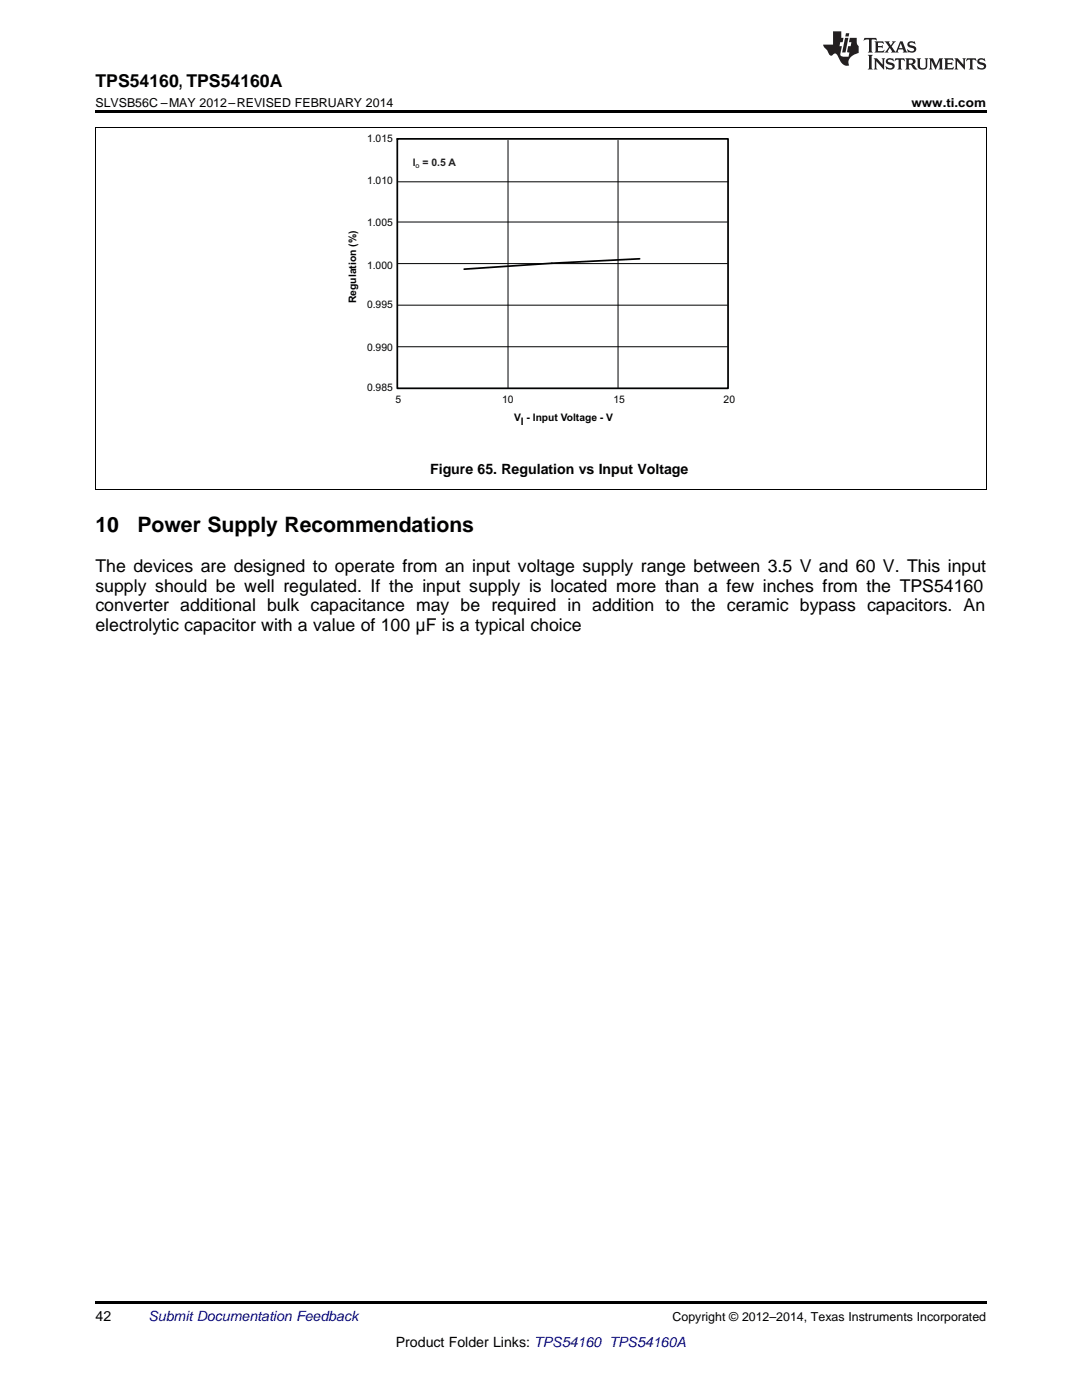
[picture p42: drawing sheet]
<svg xmlns="http://www.w3.org/2000/svg" width="216mm" height="279mm" viewBox="0 0 216 279" stroke-linecap="round" stroke-linejoin="round" font-family="sans-serif">
<defs><g id="words">
<g font-size="4.2">
<text x="19" y="106.2">10</text>
<text x="27.4" y="106.2">Power Supply Recommendations</text>
</g>
<g font-size="3.5">
<text x="19" y="17.3">TPS54160, TPS54160A</text>
<text x="19" y="114.2">The devices are designed to operate from an input voltage supply range between 3.5 V and 60 V. This input</text>
<text x="19" y="118.1">supply should be well regulated. If the input supply is located more than a few inches from the TPS54160</text>
<text x="19" y="122">converter additional bulk capacitance may be required in addition to the ceramic bypass capacitors. An</text>
<text x="19" y="125.9">electrolytic capacitor with a value of 100 μF is a typical choice</text>
</g>
<g font-size="2.8">
<text x="85.8" y="94.7">Figure 65. Regulation vs Input Voltage</text>
<text x="19" y="263.6">42</text>
<text x="79" y="268.9">Product Folder Links: TPS54160 TPS54160A</text>
</g>
<text font-size="2.8" fill="#0000c8" x="29.6" y="263.6">Submit Documentation Feedback</text>
<g font-size="2.5">
<text x="19" y="21.4">SLVSB56C –MAY 2012–REVISED FEBRUARY 2014</text>
<text x="181.9" y="21.4">www.ti.com</text>
<text x="134.2" y="263.6">Copyright © 2012–2014, Texas Instruments Incorporated</text>
</g>
<g font-size="2.1" fill="#010202">
<text x="73.2" y="28.4">1.015</text>
<text x="73.2" y="36.7">1.010</text>
<text x="73.2" y="45">1.005</text>
<text x="73.2" y="53.6">1.000</text>
<text x="71.1" y="60.5" transform="rotate(-90 71.1 60.5)">Regulation (%)</text>
<text x="73.2" y="61.4">0.995</text>
<text x="73.2" y="70">0.990</text>
<text x="73.2" y="78">0.985</text>
<text x="78.9" y="80.5">5</text>
<text x="100.2" y="80.5">10</text>
<text x="122.4" y="80.5">15</text>
<text x="144.4" y="80.5">20</text>
<text x="102.6" y="84.1">V - Input Voltage - V</text>
<text x="103.9" y="84.9">I</text>
</g>
<text font-size="2.1" fill="#231f20" x="82.3" y="33.1">I = 0.5 A</text>
<text font-size="1" fill="#231f20" x="82.9" y="33.5">O</text>
</g></defs>
<path d="M19 259.7h177.8v.5h-177.8z" fill="#000"/>
<path d="M19.1 25.4v72.3M196.8 25.4v72.3M19 97.7h177.8" fill="none" stroke="#000" stroke-width=".2"/>
<path d="M79.3 27.7h66v49.8h-66z" fill="none" stroke="#010202" stroke-width=".35"/>
<path d="M79.4 52.6h65.7M79.4 44.3h65.7M79.4 69.2h65.7M79.4 60.9h65.7" fill="none" stroke="#010202" stroke-width=".2"/>
<path d="M81.8 30.9h9.8v2.8h-9.8z" fill-rule="evenodd" fill="#fff"/>
<path d="M79.4 36.3h65.9M101.4 28v49.4M123.3 28v49.4" fill="none" stroke="#010202" stroke-width=".2"/>
<path d="M127.6 51.6l-17.5 .9-17.5 1.2" fill="none" stroke="#010202" stroke-width=".35"/>
<path d="M19 25.3h177.8" fill="none" stroke="#000" stroke-width=".2"/>
<path d="M19 22h177.8v.5h-177.8z" fill="#000"/>
<g fill="#231f20">
<path d="M172.5 7.6l-.1 .5 .4-.2h.6v.1v2.1l-.2 .4h.9l-.2-.4v-2.1l.1-.1h.5l.5 .2-.2-.5zM174.5 8.3l.2 .3v1.5l-.2 .4h1.8l.2-.6a1.04 1.04 0 0 1-1.3 .2v-.7h.6l.3 .2v-.6l-.3 .2h-.6v-.6l.8-.1 .4 .3-.2-.5zM176.5 8.3l.9 1.1-.9 1.1h.8l-.2-.2 .4-.7 .5 .7-.2 .2h1.5l-.2-.2 .2-.4h.9l.1 .4-.2 .2h1l-.3-.3-.7-1.9h-.5l-.9 2-.8-1 .9-1h-.8l.1 .3-.4 .5-.3-.6 .1-.2zM179.7 8.6l.4 1h-.7zM181.3 8.4a.63 .63 0 0 0-.2 .7 .63 .63 0 0 0 .6 .4l.6 .2 .1 .2a.75 .75 0 0 1-.7 .4 .75 .75 0 0 1-.6-.5l.1 .7 .1-.1a1.11 1.11 0 0 0 1.5-.6 1.13 1.13 0 0 0-1.2-.8l-.1-.4a1.04 1.04 0 0 1 1.2 .2l-.2-.5-.2 .1-.4-.2zM173.2 10.9l.2 .4v2.2l-.2 .4h1l-.3-.4v-2.2l.3-.4zM174.3 11.6l.3 .4v1.5l-.3 .4h.8l-.2-.4v-1.3l1.5 1.7v-1.9l.2-.4h-.7l.2 .4v.9l-1.1-1.3zM177 11.8a.62 .62 0 0 0-.2 .7 .62 .62 0 0 0 .6 .4l.6 .1 .1 .3a.76 .76 0 0 1-.7 .3 .76 .76 0 0 1-.7-.4l.2 .7 .1-.1a1.11 1.11 0 0 0 1.5-.6 1.13 1.13 0 0 0-1.2-.8l-.1-.4a1.04 1.04 0 0 1 1.2 .2l-.2-.6-.2 .1-.5-.1zM178.7 11.6l-.2 .6a.61 .61 0 0 1 .8-.3v1.6l-.2 .4h.9l-.2-.4v-1.6a.63 .63 0 0 1 .7 .3l-.1-.6zM180.6 11.6l.3 .4v1.5l-.3 .4h1l-.2-.2-.1-.8 .6 .2a.76 .76 0 0 0 1.2 .7l-1-1a.58 .58 0 0 0 .6-.5 .58 .58 0 0 0-.5-.6zM181.4 11.9h.1a.45 .45 0 0 1 .5 .1 .45 .45 0 0 1 .1 .5l-.8 .2zM182.9 11.6l.2 .2a2.17 2.17 0 0 0 .3 1.9 .99 .99 0 0 0 1.6-.6v-1.1l.2-.4h-.7l.2 .2a1.92 1.92 0 0 1-.2 1.8 .6 .6 0 0 1-.9-.5v-1.1l.2-.4zM185.4 11.6l.2 .4v1.5l-.2 .4h.7l-.2-.4v-1.4l.8 1.8 .8-1.8v1.4l-.2 .4h.9l-.2-.4v-1.5l.2-.4h-.8l-.6 1.5-.6-1.5zM188.4 11.6l.2 .4v1.5l-.2 .4h1.8l.1-.6a1.04 1.04 0 0 1-1.2 .1v-.6h.5l.4 .2v-.6l-.4 .2h-.5v-.7h.8l.3 .3-.1-.6zM190.5 11.6l.2 .4v1.5l-.2 .4h.7l-.2-.4v-1.3l1.5 1.7v-1.9l.2-.4h-.7l.2 .4v.9l-1.1-1.3zM192.9 11.6l-.1 .6a.61 .61 0 0 1 .7-.3l.1 1.6-.3 .4h1l-.3-.4 .1-1.6a.63 .63 0 0 1 .7 .3l-.1-.6zM195.2 11.8a.62 .62 0 0 0-.2 .7 .62 .62 0 0 0 .6 .4l.6 .1 .1 .3a.76 .76 0 0 1-.7 .3 .76 .76 0 0 1-.6-.4l.1 .7 .1-.1a1.11 1.11 0 0 0 1.6-.6 1.13 1.13 0 0 0-1.3-.8l-.1-.4a1.04 1.04 0 0 1 1.2 .2l-.1-.6-.2 .1-.5-.1z"/>
<path d="M166.2 6.3v2.6h-1.9v.4l.8 .9a.91 .91 0 0 0 1 .8 .56 .56 0 0 1 .5-.3 .56 .56 0 0 1 .5 .3l.4 .8a1.53 1.53 0 0 0 1.9 1.2 1.54 1.54 0 0 1 1-2.1l.9-.3v-1.4a1.52 1.52 0 0 1-.4-1.6h-1.3l-.2 .8h.5l-.2 .8h-.5l-.1 1v.2l.4 .1-.2 .8a1.93 1.93 0 0 1-1.6-.3l.3-1.8h-.5l.2-.8h.4l.2-.8h-.4v-1.3zM168.6 7.6l-.6 2.9h.7l.6-2.9zM168.8 6.6l-.1 .7h.6l.2-.7z"/>
</g>
<use href="#words"/>
</svg>
